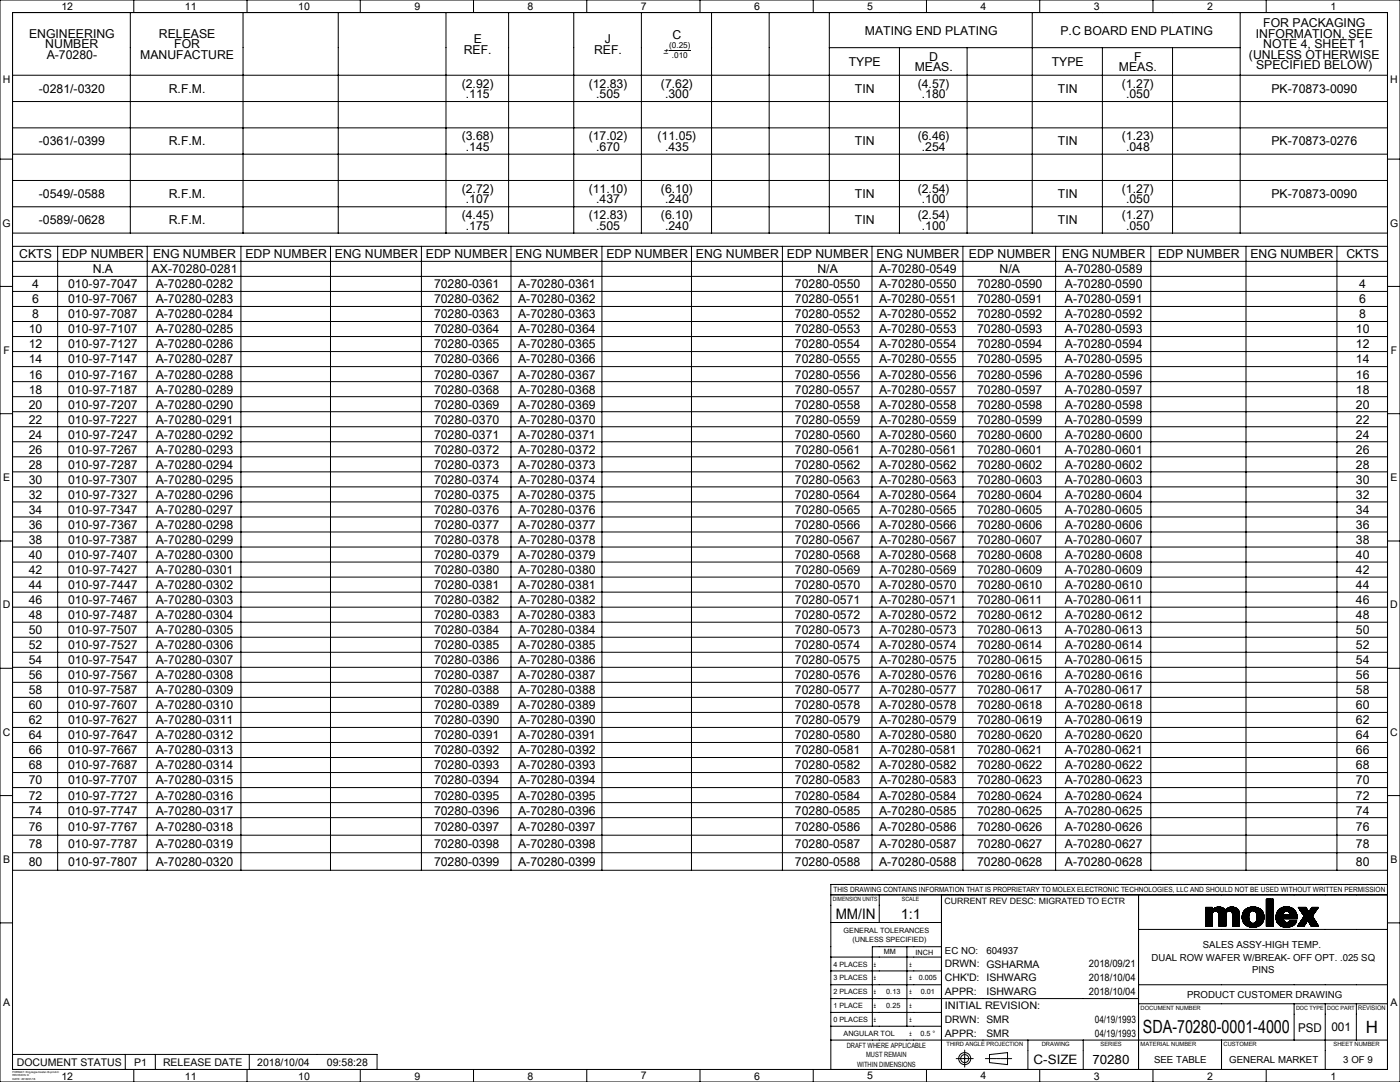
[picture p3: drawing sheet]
<svg xmlns="http://www.w3.org/2000/svg" width="559mm" height="432mm" viewBox="0 0 559 432" stroke-linecap="round" stroke-linejoin="round" font-family="sans-serif">
<defs><g id="words">
<text font-size="7.3" x="456.2" y="412.4">SDA-70280-0001-4000</text>
<text font-size="6.7" x="545.2" y="412.3">H</text>
<g font-size="5.8">
<text x="333.6" y="366.8">MM/IN</text>
<text x="359.6" y="366.8">1:1</text>
</g>
<text font-size="5.2" x="412.6" y="424.8">C-SIZE</text>
<text font-size="5.1" x="436" y="424.7">70280</text>
<g font-size="4.9">
<text x="504.2" y="10.9">FOR PACKAGING</text>
<text x="11.6" y="15.1">ENGINEERING</text>
<text x="63.4" y="15.1">RELEASE</text>
<text x="189.1" y="17.2">E</text>
<text x="241.5" y="17.2">J</text>
<text x="268.4" y="15.6">C</text>
<text x="345.2" y="13.8">MATING END PLATING</text>
<text x="423.3" y="13.8">P.C BOARD END PLATING</text>
<text x="501.3" y="15.1">INFORMATION, SEE</text>
<text x="18.1" y="19.3">NUMBER</text>
<text x="18.6" y="23.5">A-70280-</text>
<text x="55.9" y="23.5">MANUFACTURE</text>
<text x="69.5" y="19.3">FOR</text>
<text x="185.1" y="21.4">REF.</text>
<text x="237.1" y="21.4">REF.</text>
<text x="498.5" y="23.5">(UNLESS OTHERWISE</text>
<text x="504.2" y="19.3">NOTE 4, SHEET 1</text>
<text x="338.8" y="26.3">TYPE</text>
<text x="365.1" y="28.4">MEAS.</text>
<text x="370.9" y="24.2">D</text>
<text x="419.8" y="26.3">TYPE</text>
<text x="446.6" y="28.4">MEAS.</text>
<text x="452.7" y="24.2">F</text>
<text x="501.4" y="27.7">SPECIFIED BELOW)</text>
<text x="184.3" y="35">(2.92)</text>
<text x="235" y="35">(12.83)</text>
<text x="263.8" y="35">(7.62)</text>
<text x="366.3" y="35">(4.57)</text>
<text x="447.8" y="35">(1.27)</text>
<text x="15.5" y="37">-0281/-0320</text>
<text x="67.4" y="37">R.F.M.</text>
<text x="185.9" y="39.1">.115</text>
<text x="237.9" y="39.1">.505</text>
<text x="265.4" y="39.1">.300</text>
<text x="341.3" y="37">TIN</text>
<text x="367.9" y="39.1">.180</text>
<text x="422.3" y="37">TIN</text>
<text x="449.4" y="39.1">.050</text>
<text x="507.5" y="37">PK-70873-0090</text>
<text x="15.5" y="58">-0361/-0399</text>
<text x="67.4" y="58">R.F.M.</text>
<text x="184.3" y="56">(3.68)</text>
<text x="235" y="56">(17.02)</text>
<text x="262.5" y="56">(11.05)</text>
<text x="341.3" y="58">TIN</text>
<text x="366.3" y="56">(6.46)</text>
<text x="422.3" y="58">TIN</text>
<text x="447.8" y="56">(1.23)</text>
<text x="507.5" y="58">PK-70873-0276</text>
<text x="185.9" y="60.1">.145</text>
<text x="237.9" y="60.1">.670</text>
<text x="265.4" y="60.1">.435</text>
<text x="367.9" y="60.1">.254</text>
<text x="449.4" y="60.1">.048</text>
<text x="184.3" y="77">(2.72)</text>
<text x="235" y="77">(11.10)</text>
<text x="263.8" y="77">(6.10)</text>
<text x="366.3" y="77">(2.54)</text>
<text x="447.8" y="77">(1.27)</text>
<text x="15.5" y="79">-0549/-0588</text>
<text x="67.4" y="79">R.F.M.</text>
<text x="185.9" y="81.1">.107</text>
<text x="237.9" y="81.1">.437</text>
<text x="265.4" y="81.1">.240</text>
<text x="341.3" y="79">TIN</text>
<text x="367.9" y="81.1">.100</text>
<text x="422.3" y="79">TIN</text>
<text x="449.4" y="81.1">.050</text>
<text x="507.5" y="79">PK-70873-0090</text>
<text x="15.5" y="89.5">-0589/-0628</text>
<text x="67.4" y="89.5">R.F.M.</text>
<text x="184.3" y="87.5">(4.45)</text>
<text x="235" y="87.5">(12.83)</text>
<text x="263.8" y="87.5">(6.10)</text>
<text x="341.3" y="89.5">TIN</text>
<text x="366.3" y="87.5">(2.54)</text>
<text x="422.3" y="89.5">TIN</text>
<text x="447.8" y="87.5">(1.27)</text>
<text x="185.9" y="91.6">.175</text>
<text x="237.9" y="91.6">.505</text>
<text x="265.4" y="91.6">.240</text>
<text x="367.9" y="91.6">.100</text>
<text x="449.4" y="91.6">.050</text>
<text x="7.7" y="103.1">CKTS</text>
<text x="24.8" y="103.1">EDP NUMBER</text>
<text x="61.1" y="103.1">ENG NUMBER</text>
<text x="97.9" y="103.1">EDP NUMBER</text>
<text x="133.7" y="103.1">ENG NUMBER</text>
<text x="170" y="103.1">EDP NUMBER</text>
<text x="205.7" y="103.1">ENG NUMBER</text>
<text x="242" y="103.1">EDP NUMBER</text>
<text x="277.8" y="103.1">ENG NUMBER</text>
<text x="314.1" y="103.1">EDP NUMBER</text>
<text x="349.8" y="103.1">ENG NUMBER</text>
<text x="386.7" y="103.1">EDP NUMBER</text>
<text x="424" y="103.1">ENG NUMBER</text>
<text x="462.2" y="103.1">EDP NUMBER</text>
<text x="499.1" y="103.1">ENG NUMBER</text>
<text x="537.4" y="103.1">CKTS</text>
<text x="37" y="109.1">N.A</text>
<text x="60.5" y="109.1">AX-70280-0281</text>
<text x="326.3" y="109.1">N/A</text>
<text x="350.9" y="109.1">A-70280-0549</text>
<text x="399" y="109.1">N/A</text>
<text x="425" y="109.1">A-70280-0589</text>
<text x="12.8" y="115.1">4</text>
<text x="27.2" y="115.1">010-97-7047</text>
<text x="62.1" y="115.1">A-70280-0282</text>
<text x="173.2" y="115.1">70280-0361</text>
<text x="206.8" y="115.1">A-70280-0361</text>
<text x="317.3" y="115.1">70280-0550</text>
<text x="350.9" y="115.1">A-70280-0550</text>
<text x="390" y="115.1">70280-0590</text>
<text x="425" y="115.1">A-70280-0590</text>
<text x="542.6" y="115.1">4</text>
<text x="12.8" y="121.1">6</text>
<text x="27.2" y="121.1">010-97-7067</text>
<text x="62.1" y="121.1">A-70280-0283</text>
<text x="173.2" y="121.1">70280-0362</text>
<text x="206.8" y="121.1">A-70280-0362</text>
<text x="317.3" y="121.1">70280-0551</text>
<text x="350.9" y="121.1">A-70280-0551</text>
<text x="390" y="121.1">70280-0591</text>
<text x="425" y="121.1">A-70280-0591</text>
<text x="542.6" y="121.1">6</text>
<text x="12.8" y="127.1">8</text>
<text x="27.2" y="127.1">010-97-7087</text>
<text x="62.1" y="127.1">A-70280-0284</text>
<text x="173.2" y="127.1">70280-0363</text>
<text x="206.8" y="127.1">A-70280-0363</text>
<text x="317.3" y="127.1">70280-0552</text>
<text x="350.9" y="127.1">A-70280-0552</text>
<text x="390" y="127.1">70280-0592</text>
<text x="425" y="127.1">A-70280-0592</text>
<text x="542.6" y="127.1">8</text>
<text x="11.5" y="133.1">10</text>
<text x="27.2" y="133.1">010-97-7107</text>
<text x="62.1" y="133.1">A-70280-0285</text>
<text x="173.2" y="133.1">70280-0364</text>
<text x="206.8" y="133.1">A-70280-0364</text>
<text x="317.3" y="133.1">70280-0553</text>
<text x="350.9" y="133.1">A-70280-0553</text>
<text x="390" y="133.1">70280-0593</text>
<text x="425" y="133.1">A-70280-0593</text>
<text x="541.2" y="133.1">10</text>
<text x="11.5" y="139.1">12</text>
<text x="27.2" y="139.1">010-97-7127</text>
<text x="62.1" y="139.1">A-70280-0286</text>
<text x="173.2" y="139.1">70280-0365</text>
<text x="206.8" y="139.1">A-70280-0365</text>
<text x="317.3" y="139.1">70280-0554</text>
<text x="350.9" y="139.1">A-70280-0554</text>
<text x="390" y="139.1">70280-0594</text>
<text x="425" y="139.1">A-70280-0594</text>
<text x="541.2" y="139.1">12</text>
<text x="11.5" y="145.1">14</text>
<text x="27.2" y="145.1">010-97-7147</text>
<text x="62.1" y="145.1">A-70280-0287</text>
<text x="173.2" y="145.1">70280-0366</text>
<text x="206.8" y="145.1">A-70280-0366</text>
<text x="317.3" y="145.1">70280-0555</text>
<text x="350.9" y="145.1">A-70280-0555</text>
<text x="390" y="145.1">70280-0595</text>
<text x="425" y="145.1">A-70280-0595</text>
<text x="541.2" y="145.1">14</text>
<text x="11.5" y="151.1">16</text>
<text x="27.2" y="151.1">010-97-7167</text>
<text x="62.1" y="151.1">A-70280-0288</text>
<text x="173.2" y="151.1">70280-0367</text>
<text x="206.8" y="151.1">A-70280-0367</text>
<text x="317.3" y="151.1">70280-0556</text>
<text x="350.9" y="151.1">A-70280-0556</text>
<text x="390" y="151.1">70280-0596</text>
<text x="425" y="151.1">A-70280-0596</text>
<text x="541.2" y="151.1">16</text>
<text x="11.5" y="157.1">18</text>
<text x="27.2" y="157.1">010-97-7187</text>
<text x="62.1" y="157.1">A-70280-0289</text>
<text x="173.2" y="157.1">70280-0368</text>
<text x="206.8" y="157.1">A-70280-0368</text>
<text x="317.3" y="157.1">70280-0557</text>
<text x="350.9" y="157.1">A-70280-0557</text>
<text x="390" y="157.1">70280-0597</text>
<text x="425" y="157.1">A-70280-0597</text>
<text x="541.2" y="157.1">18</text>
<text x="11.5" y="163.1">20</text>
<text x="27.2" y="163.1">010-97-7207</text>
<text x="62.1" y="163.1">A-70280-0290</text>
<text x="173.2" y="163.1">70280-0369</text>
<text x="206.8" y="163.1">A-70280-0369</text>
<text x="317.3" y="163.1">70280-0558</text>
<text x="350.9" y="163.1">A-70280-0558</text>
<text x="390" y="163.1">70280-0598</text>
<text x="425" y="163.1">A-70280-0598</text>
<text x="541.2" y="163.1">20</text>
<text x="11.5" y="169.1">22</text>
<text x="27.2" y="169.1">010-97-7227</text>
<text x="62.1" y="169.1">A-70280-0291</text>
<text x="173.2" y="169.1">70280-0370</text>
<text x="206.8" y="169.1">A-70280-0370</text>
<text x="317.3" y="169.1">70280-0559</text>
<text x="350.9" y="169.1">A-70280-0559</text>
<text x="390" y="169.1">70280-0599</text>
<text x="425" y="169.1">A-70280-0599</text>
<text x="541.2" y="169.1">22</text>
<text x="11.5" y="175.1">24</text>
<text x="27.2" y="175.1">010-97-7247</text>
<text x="62.1" y="175.1">A-70280-0292</text>
<text x="173.2" y="175.1">70280-0371</text>
<text x="206.8" y="175.1">A-70280-0371</text>
<text x="317.3" y="175.1">70280-0560</text>
<text x="350.9" y="175.1">A-70280-0560</text>
<text x="390" y="175.1">70280-0600</text>
<text x="425" y="175.1">A-70280-0600</text>
<text x="541.2" y="175.1">24</text>
<text x="11.5" y="181.1">26</text>
<text x="27.2" y="181.1">010-97-7267</text>
<text x="62.1" y="181.1">A-70280-0293</text>
<text x="173.2" y="181.1">70280-0372</text>
<text x="206.8" y="181.1">A-70280-0372</text>
<text x="317.3" y="181.1">70280-0561</text>
<text x="350.9" y="181.1">A-70280-0561</text>
<text x="390" y="181.1">70280-0601</text>
<text x="425" y="181.1">A-70280-0601</text>
<text x="541.2" y="181.1">26</text>
<text x="11.5" y="187.1">28</text>
<text x="27.2" y="187.1">010-97-7287</text>
<text x="62.1" y="187.1">A-70280-0294</text>
<text x="173.2" y="187.1">70280-0373</text>
<text x="206.8" y="187.1">A-70280-0373</text>
<text x="317.3" y="187.1">70280-0562</text>
<text x="350.9" y="187.1">A-70280-0562</text>
<text x="390" y="187.1">70280-0602</text>
<text x="425" y="187.1">A-70280-0602</text>
<text x="541.2" y="187.1">28</text>
<text x="11.5" y="193.1">30</text>
<text x="27.2" y="193.1">010-97-7307</text>
<text x="62.1" y="193.1">A-70280-0295</text>
<text x="173.2" y="193.1">70280-0374</text>
<text x="206.8" y="193.1">A-70280-0374</text>
<text x="317.3" y="193.1">70280-0563</text>
<text x="350.9" y="193.1">A-70280-0563</text>
<text x="390" y="193.1">70280-0603</text>
<text x="425" y="193.1">A-70280-0603</text>
<text x="541.2" y="193.1">30</text>
<text x="11.5" y="199.1">32</text>
<text x="27.2" y="199.1">010-97-7327</text>
<text x="62.1" y="199.1">A-70280-0296</text>
<text x="173.2" y="199.1">70280-0375</text>
<text x="206.8" y="199.1">A-70280-0375</text>
<text x="317.3" y="199.1">70280-0564</text>
<text x="350.9" y="199.1">A-70280-0564</text>
<text x="390" y="199.1">70280-0604</text>
<text x="425" y="199.1">A-70280-0604</text>
<text x="541.2" y="199.1">32</text>
<text x="11.5" y="205.1">34</text>
<text x="27.2" y="205.1">010-97-7347</text>
<text x="62.1" y="205.1">A-70280-0297</text>
<text x="173.2" y="205.1">70280-0376</text>
<text x="206.8" y="205.1">A-70280-0376</text>
<text x="317.3" y="205.1">70280-0565</text>
<text x="350.9" y="205.1">A-70280-0565</text>
<text x="390" y="205.1">70280-0605</text>
<text x="425" y="205.1">A-70280-0605</text>
<text x="541.2" y="205.1">34</text>
<text x="11.5" y="211.1">36</text>
<text x="27.2" y="211.1">010-97-7367</text>
<text x="62.1" y="211.1">A-70280-0298</text>
<text x="173.2" y="211.1">70280-0377</text>
<text x="206.8" y="211.1">A-70280-0377</text>
<text x="317.3" y="211.1">70280-0566</text>
<text x="350.9" y="211.1">A-70280-0566</text>
<text x="390" y="211.1">70280-0606</text>
<text x="425" y="211.1">A-70280-0606</text>
<text x="541.2" y="211.1">36</text>
<text x="11.5" y="217.1">38</text>
<text x="27.2" y="217.1">010-97-7387</text>
<text x="62.1" y="217.1">A-70280-0299</text>
<text x="173.2" y="217.1">70280-0378</text>
<text x="206.8" y="217.1">A-70280-0378</text>
<text x="317.3" y="217.1">70280-0567</text>
<text x="350.9" y="217.1">A-70280-0567</text>
<text x="390" y="217.1">70280-0607</text>
<text x="425" y="217.1">A-70280-0607</text>
<text x="541.2" y="217.1">38</text>
<text x="11.5" y="223.1">40</text>
<text x="27.2" y="223.1">010-97-7407</text>
<text x="62.1" y="223.1">A-70280-0300</text>
<text x="173.2" y="223.1">70280-0379</text>
<text x="206.8" y="223.1">A-70280-0379</text>
<text x="317.3" y="223.1">70280-0568</text>
<text x="350.9" y="223.1">A-70280-0568</text>
<text x="390" y="223.1">70280-0608</text>
<text x="425" y="223.1">A-70280-0608</text>
<text x="541.2" y="223.1">40</text>
<text x="11.5" y="229.1">42</text>
<text x="27.2" y="229.1">010-97-7427</text>
<text x="62.1" y="229.1">A-70280-0301</text>
<text x="173.2" y="229.1">70280-0380</text>
<text x="206.8" y="229.1">A-70280-0380</text>
<text x="317.3" y="229.1">70280-0569</text>
<text x="350.9" y="229.1">A-70280-0569</text>
<text x="390" y="229.1">70280-0609</text>
<text x="425" y="229.1">A-70280-0609</text>
<text x="541.2" y="229.1">42</text>
<text x="11.5" y="235.1">44</text>
<text x="27.2" y="235.1">010-97-7447</text>
<text x="62.1" y="235.1">A-70280-0302</text>
<text x="173.2" y="235.1">70280-0381</text>
<text x="206.8" y="235.1">A-70280-0381</text>
<text x="317.3" y="235.1">70280-0570</text>
<text x="350.9" y="235.1">A-70280-0570</text>
<text x="390" y="235.1">70280-0610</text>
<text x="425" y="235.1">A-70280-0610</text>
<text x="541.2" y="235.1">44</text>
<text x="11.5" y="241.1">46</text>
<text x="27.2" y="241.1">010-97-7467</text>
<text x="62.1" y="241.1">A-70280-0303</text>
<text x="173.2" y="241.1">70280-0382</text>
<text x="206.8" y="241.1">A-70280-0382</text>
<text x="317.3" y="241.1">70280-0571</text>
<text x="350.9" y="241.1">A-70280-0571</text>
<text x="390" y="241.1">70280-0611</text>
<text x="425" y="241.1">A-70280-0611</text>
<text x="541.2" y="241.1">46</text>
<text x="11.5" y="247.1">48</text>
<text x="27.2" y="247.1">010-97-7487</text>
<text x="62.1" y="247.1">A-70280-0304</text>
<text x="173.2" y="247.1">70280-0383</text>
<text x="206.8" y="247.1">A-70280-0383</text>
<text x="317.3" y="247.1">70280-0572</text>
<text x="350.9" y="247.1">A-70280-0572</text>
<text x="390" y="247.1">70280-0612</text>
<text x="425" y="247.1">A-70280-0612</text>
<text x="541.2" y="247.1">48</text>
<text x="11.5" y="253.1">50</text>
<text x="27.2" y="253.1">010-97-7507</text>
<text x="62.1" y="253.1">A-70280-0305</text>
<text x="173.2" y="253.1">70280-0384</text>
<text x="206.8" y="253.1">A-70280-0384</text>
<text x="317.3" y="253.1">70280-0573</text>
<text x="350.9" y="253.1">A-70280-0573</text>
<text x="390" y="253.1">70280-0613</text>
<text x="425" y="253.1">A-70280-0613</text>
<text x="541.2" y="253.1">50</text>
<text x="11.5" y="259.1">52</text>
<text x="27.2" y="259.1">010-97-7527</text>
<text x="62.1" y="259.1">A-70280-0306</text>
<text x="173.2" y="259.1">70280-0385</text>
<text x="206.8" y="259.1">A-70280-0385</text>
<text x="317.3" y="259.1">70280-0574</text>
<text x="350.9" y="259.1">A-70280-0574</text>
<text x="390" y="259.1">70280-0614</text>
<text x="425" y="259.1">A-70280-0614</text>
<text x="541.2" y="259.1">52</text>
<text x="11.5" y="265.1">54</text>
<text x="27.2" y="265.1">010-97-7547</text>
<text x="62.1" y="265.1">A-70280-0307</text>
<text x="173.2" y="265.1">70280-0386</text>
<text x="206.8" y="265.1">A-70280-0386</text>
<text x="317.3" y="265.1">70280-0575</text>
<text x="350.9" y="265.1">A-70280-0575</text>
<text x="390" y="265.1">70280-0615</text>
<text x="425" y="265.1">A-70280-0615</text>
<text x="541.2" y="265.1">54</text>
<text x="11.5" y="271.1">56</text>
<text x="27.2" y="271.1">010-97-7567</text>
<text x="62.1" y="271.1">A-70280-0308</text>
<text x="173.2" y="271.1">70280-0387</text>
<text x="206.8" y="271.1">A-70280-0387</text>
<text x="317.3" y="271.1">70280-0576</text>
<text x="350.9" y="271.1">A-70280-0576</text>
<text x="390" y="271.1">70280-0616</text>
<text x="425" y="271.1">A-70280-0616</text>
<text x="541.2" y="271.1">56</text>
<text x="11.5" y="277.1">58</text>
<text x="27.2" y="277.1">010-97-7587</text>
<text x="62.1" y="277.1">A-70280-0309</text>
<text x="173.2" y="277.1">70280-0388</text>
<text x="206.8" y="277.1">A-70280-0388</text>
<text x="317.3" y="277.1">70280-0577</text>
<text x="350.9" y="277.1">A-70280-0577</text>
<text x="390" y="277.1">70280-0617</text>
<text x="425" y="277.1">A-70280-0617</text>
<text x="541.2" y="277.1">58</text>
<text x="11.5" y="283.1">60</text>
<text x="27.2" y="283.1">010-97-7607</text>
<text x="62.1" y="283.1">A-70280-0310</text>
<text x="173.2" y="283.1">70280-0389</text>
<text x="206.8" y="283.1">A-70280-0389</text>
<text x="317.3" y="283.1">70280-0578</text>
<text x="350.9" y="283.1">A-70280-0578</text>
<text x="390" y="283.1">70280-0618</text>
<text x="425" y="283.1">A-70280-0618</text>
<text x="541.2" y="283.1">60</text>
<text x="11.5" y="289.1">62</text>
<text x="27.2" y="289.1">010-97-7627</text>
<text x="62.1" y="289.1">A-70280-0311</text>
<text x="173.2" y="289.1">70280-0390</text>
<text x="206.8" y="289.1">A-70280-0390</text>
<text x="317.3" y="289.1">70280-0579</text>
<text x="350.9" y="289.1">A-70280-0579</text>
<text x="390" y="289.1">70280-0619</text>
<text x="425" y="289.1">A-70280-0619</text>
<text x="541.2" y="289.1">62</text>
<text x="11.5" y="295.1">64</text>
<text x="27.2" y="295.1">010-97-7647</text>
<text x="62.1" y="295.1">A-70280-0312</text>
<text x="173.2" y="295.1">70280-0391</text>
<text x="206.8" y="295.1">A-70280-0391</text>
<text x="317.3" y="295.1">70280-0580</text>
<text x="350.9" y="295.1">A-70280-0580</text>
<text x="390" y="295.1">70280-0620</text>
<text x="425" y="295.1">A-70280-0620</text>
<text x="541.2" y="295.1">64</text>
<text x="11.5" y="301.1">66</text>
<text x="27.2" y="301.1">010-97-7667</text>
<text x="62.1" y="301.1">A-70280-0313</text>
<text x="173.2" y="301.1">70280-0392</text>
<text x="206.8" y="301.1">A-70280-0392</text>
<text x="317.3" y="301.1">70280-0581</text>
<text x="350.9" y="301.1">A-70280-0581</text>
<text x="390" y="301.1">70280-0621</text>
<text x="425" y="301.1">A-70280-0621</text>
<text x="541.2" y="301.1">66</text>
<text x="11.5" y="307.1">68</text>
<text x="27.2" y="307.1">010-97-7687</text>
<text x="62.1" y="307.1">A-70280-0314</text>
<text x="173.2" y="307.1">70280-0393</text>
<text x="206.8" y="307.1">A-70280-0393</text>
<text x="317.3" y="307.1">70280-0582</text>
<text x="350.9" y="307.1">A-70280-0582</text>
<text x="390" y="307.1">70280-0622</text>
<text x="425" y="307.1">A-70280-0622</text>
<text x="541.2" y="307.1">68</text>
<text x="11.5" y="313.1">70</text>
<text x="27.2" y="313.1">010-97-7707</text>
<text x="62.1" y="313.1">A-70280-0315</text>
<text x="173.2" y="313.1">70280-0394</text>
<text x="206.8" y="313.1">A-70280-0394</text>
<text x="317.3" y="313.1">70280-0583</text>
<text x="350.9" y="313.1">A-70280-0583</text>
<text x="390" y="313.1">70280-0623</text>
<text x="425" y="313.1">A-70280-0623</text>
<text x="541.2" y="313.1">70</text>
<text x="11.5" y="319.1">72</text>
<text x="27.2" y="319.1">010-97-7727</text>
<text x="62.1" y="319.1">A-70280-0316</text>
<text x="173.2" y="319.1">70280-0395</text>
<text x="206.8" y="319.1">A-70280-0395</text>
<text x="317.3" y="319.1">70280-0584</text>
<text x="350.9" y="319.1">A-70280-0584</text>
<text x="390" y="319.1">70280-0624</text>
<text x="425" y="319.1">A-70280-0624</text>
<text x="541.2" y="319.1">72</text>
<text x="11.5" y="325.1">74</text>
<text x="27.2" y="325.1">010-97-7747</text>
<text x="62.1" y="325.1">A-70280-0317</text>
<text x="173.2" y="325.1">70280-0396</text>
<text x="206.8" y="325.1">A-70280-0396</text>
<text x="317.3" y="325.1">70280-0585</text>
<text x="350.9" y="325.1">A-70280-0585</text>
<text x="390" y="325.1">70280-0625</text>
<text x="425" y="325.1">A-70280-0625</text>
<text x="541.2" y="325.1">74</text>
<text x="11.5" y="331.6">76</text>
<text x="27.2" y="331.6">010-97-7767</text>
<text x="62.1" y="331.6">A-70280-0318</text>
<text x="173.2" y="331.6">70280-0397</text>
<text x="206.8" y="331.6">A-70280-0397</text>
<text x="317.3" y="331.6">70280-0586</text>
<text x="350.9" y="331.6">A-70280-0586</text>
<text x="390" y="331.6">70280-0626</text>
<text x="425" y="331.6">A-70280-0626</text>
<text x="541.2" y="331.6">76</text>
<text x="11.5" y="338.6">78</text>
<text x="27.2" y="338.6">010-97-7787</text>
<text x="62.1" y="338.6">A-70280-0319</text>
<text x="173.2" y="338.6">70280-0398</text>
<text x="206.8" y="338.6">A-70280-0398</text>
<text x="317.3" y="338.6">70280-0587</text>
<text x="350.9" y="338.6">A-70280-0587</text>
<text x="390" y="338.6">70280-0627</text>
<text x="425" y="338.6">A-70280-0627</text>
<text x="541.2" y="338.6">78</text>
<text x="11.5" y="345.6">80</text>
<text x="27.2" y="345.6">010-97-7807</text>
<text x="62.1" y="345.6">A-70280-0320</text>
<text x="173.2" y="345.6">70280-0399</text>
<text x="206.8" y="345.6">A-70280-0399</text>
<text x="317.3" y="345.6">70280-0588</text>
<text x="350.9" y="345.6">A-70280-0588</text>
<text x="390" y="345.6">70280-0628</text>
<text x="425" y="345.6">A-70280-0628</text>
<text x="541.2" y="345.6">80</text>
</g>
<g font-size="4.8">
<text x="518.2" y="411.6">PSD</text>
<text x="531.4" y="411.6">001</text>
</g>
<text font-size="4.4" x="264.8" y="21.8">±</text>
<g font-size="4.2">
<text x="24.5" y="4">12</text>
<text x="73.8" y="4">11</text>
<text x="119" y="4">10</text>
<text x="165.4" y="4">9</text>
<text x="210.6" y="4">8</text>
<text x="255.8" y="4">7</text>
<text x="301" y="4">6</text>
<text x="346.2" y="4">5</text>
<text x="391.4" y="4">4</text>
<text x="436.6" y="4">3</text>
<text x="481.8" y="4">2</text>
<text x="531.1" y="4">1</text>
<text x="1.1" y="33.2">H</text>
<text x="554.9" y="33.2">H</text>
<text x="1" y="90.4">G</text>
<text x="554.8" y="90.4">G</text>
<text x="1.4" y="141.2">F</text>
<text x="555.2" y="141.2">F</text>
<text x="1.3" y="192">E</text>
<text x="555.1" y="192">E</text>
<text x="1.1" y="242.8">D</text>
<text x="554.9" y="242.8">D</text>
<text x="1.1" y="293.6">C</text>
<text x="554.9" y="293.6">C</text>
<text x="1.3" y="344.4">B</text>
<text x="555.1" y="344.4">B</text>
<text x="1.3" y="401.5">A</text>
<text x="555.1" y="401.5">A</text>
<text x="6.7" y="425.3">DOCUMENT STATUS</text>
<text x="53.6" y="425.3">P1</text>
<text x="65.1" y="425.3">RELEASE DATE</text>
<text x="102.7" y="425.3">2018/10/04</text>
<text x="130.5" y="425.3">09:58:28</text>
<text x="24.5" y="430.8">12</text>
<text x="73.8" y="430.8">11</text>
<text x="119" y="430.8">10</text>
<text x="165.4" y="430.8">9</text>
<text x="210.6" y="430.8">8</text>
<text x="255.8" y="430.8">7</text>
<text x="301" y="430.8">6</text>
<text x="346.2" y="430.8">5</text>
<text x="391.4" y="430.8">4</text>
<text x="436.6" y="430.8">3</text>
<text x="481.8" y="430.8">2</text>
<text x="531.1" y="430.8">1</text>
</g>
<g font-size="4.1">
<text x="377.1" y="386.1">DRWN: GSHARMA</text>
<text x="434.7" y="386.1">2018/09/21</text>
<text x="377.1" y="391.6">CHK'D: ISHWARG</text>
<text x="434.7" y="391.6">2018/10/04</text>
<text x="377.2" y="397.1">APPR:</text>
<text x="393.7" y="397.2">ISHWARG</text>
<text x="434.7" y="397.1">2018/10/04</text>
<text x="377.2" y="402.7">INITIAL REVISION:</text>
<text x="377.1" y="408.2">DRWN: SMR</text>
<text x="377.2" y="413.7">APPR:</text>
<text x="393.7" y="413.7">SMR</text>
<text x="437" y="408.2">04/19/1993</text>
<text x="437" y="413.7">04/19/1993</text>
</g>
<g font-size="3.9">
<text x="377.2" y="380.6">EC NO:</text>
<text x="393.7" y="380.6">604937</text>
<text x="459.6" y="383.4">DUAL ROW WAFER W/BREAK- OFF OPT. .025 SQ</text>
<text x="480.1" y="378.5">SALES ASSY-HIGH TEMP.</text>
<text x="499.8" y="388.3">PINS</text>
<text x="473.9" y="398.2">PRODUCT CUSTOMER DRAWING</text>
<text x="460.7" y="424.4">SEE TABLE</text>
<text x="490.6" y="424.4">GENERAL MARKET</text>
<text x="536.2" y="424.4">3 OF 9</text>
</g>
<text font-size="3.5" x="377" y="360.9">CURRENT REV DESC: MIGRATED TO ECTR</text>
<g font-size="3.3">
<text x="267.1" y="19.1">(0.25)</text>
<text x="268.2" y="23">.010</text>
</g>
<g font-size="2.9">
<text x="332.7" y="356.1">THIS DRAWING CONTAINS INFORMATION THAT IS PROPRIETARY TO MOLEX ELECTRONIC TECHNOLOGIES, LLC AND SHOULD NOT BE USED WITHOUT WRITTEN PERMISSION</text>
<text x="336.7" y="372.2">GENERAL TOLERANCES</text>
<text x="340.2" y="375.9">(UNLESS SPECIFIED)</text>
<text x="352.8" y="380.9">MM</text>
<text x="365.5" y="380.9">INCH</text>
<text x="332.6" y="385.8">4 PLACES</text>
<text x="348.7" y="385.7">±</text>
<text x="363" y="385.7">±</text>
<text x="332.6" y="391.3">3 PLACES</text>
<text x="348.7" y="391.3">±</text>
<text x="363" y="391.3">±</text>
<text x="366.8" y="391.3">0.005</text>
<text x="332.6" y="396.8">2 PLACES</text>
<text x="348.7" y="396.8">±</text>
<text x="353.8" y="396.8">0.13</text>
<text x="363" y="396.8">±</text>
<text x="367.6" y="396.8">0.01</text>
<text x="332.6" y="402.3">1 PLACE</text>
<text x="332.7" y="407.8">0 PLACES</text>
<text x="348.7" y="402.3">±</text>
<text x="348.7" y="407.8">±</text>
<text x="353.8" y="402.3">0.25</text>
<text x="363" y="402.3">±</text>
<text x="363" y="407.8">±</text>
<text x="336.7" y="413.4">ANGULAR TOL</text>
<text x="363" y="413.3">±</text>
<text x="367.4" y="413.4">0.5 °</text>
<text x="338" y="418.3">DRAFT WHERE APPLICABLE</text>
<text x="342.1" y="425.7">WITHIN DIMENSIONS</text>
<text x="345.7" y="422">MUST REMAIN</text>
</g>
<text font-size="2.5" x="542.1" y="403.1">REVISION</text>
<g font-size="2.3">
<text x="332.4" y="359.6">DIMENSION UNITS</text>
<text x="360" y="359.6">SCALE</text>
<text x="455.3" y="403.1">DOCUMENT NUMBER</text>
<text x="517.3" y="403.1">DOC TYPE</text>
<text x="529.7" y="403.1">DOC PART</text>
<text x="377.8" y="417.6">THIRD ANGLE PROJECTION</text>
<text x="415.8" y="417.6">DRAWING</text>
<text x="439.2" y="417.6">SERIES</text>
<text x="455.3" y="417.6">MATERIAL NUMBER</text>
<text x="488.4" y="417.6">CUSTOMER</text>
<text x="532.3" y="417.6">SHEET NUMBER</text>
</g>
<g font-size="1.1">
<text x="4.9" y="428.2">FORMAT: Eng-lega-master-tb-prod-C</text>
<text x="4.9" y="429.6">REVISION: D</text>
<text x="4.9" y="431">DATE: 2018/01/18</text>
</g>
</g></defs>
<g fill="none" stroke="#000" stroke-width=".4">
<path d="M0 0h558.8v431.8h-558.8zM5 5h548.8v421.8h-548.8zM52 5v88M53.4 0v5M97 5v88M98.6 0v5M135 5v88M143.8 0v5M178 5v88M189 0v5M203 5v88M229 5v88"/>
<path d="M234.2 0v5M256 5v88M279.4 0v5M284 5v88M307 5v88M324.6 0v5M331 5v88M331 19h164M359 19v74M369.8 0v5M386 19v74M412 5v88"/>
<path d="M415 0v5M440 19v74M460.2 0v5M468 19v74M495 5v88M505.4 0v5M5 30h548.8M267.1 20.1h8.5M5 40.5h548.8M5 51h548.8M0 63.5h5M5 61.5h548.8"/>
<path d="M5 72h548.8M553.8 63.5h5M5 82.5h548.8M5 93h548.8M5 98.3h548.8M23 98.3v249M58.8 98.3v249M96.2 98.3v249M131.9 98.3v249M168.2 98.3v249M204 98.3v249M240.2 98.3v249"/>
<path d="M276 98.3v249M312.3 98.3v249M348 98.3v249M384.3 98.3v249M421.3 98.3v249M459.3 98.3v249M497.3 98.3v249M533.6 98.3v249M0 114.3h5M5 104.3h548.8M5 110.3h548.8M5 116.3h548.8"/>
<path d="M553.8 114.3h5M5 122.3h548.8M5 128.3h548.8M5 134.3h548.8M5 152.3h548.8M5 158.3h548.8M5 140.3h548.8M5 146.3h548.8M0 165.1h5M5 164.3h548.8M5 170.3h548.8M5 176.3h548.8"/>
<path d="M553.8 165.1h5M5 182.3h548.8M5 188.3h548.8M5 194.3h548.8M0 215.9h5M5 200.3h548.8M5 206.3h548.8M5 212.3h548.8M5 218.3h548.8M553.8 215.9h5M5 224.3h548.8M5 230.3h548.8"/>
<path d="M5 236.3h548.8M5 248.3h548.8M5 254.3h548.8M5 242.3h548.8M0 266.7h5M5 260.3h548.8M5 266.3h548.8M5 272.3h548.8M5 278.3h548.8M553.8 266.7h5M5 284.3h548.8M5 290.3h548.8"/>
<path d="M5 296.3h548.8M0 317.5h5M5 302.3h548.8M5 308.3h548.8M5 314.3h548.8M553.8 317.5h5M5 320.3h548.8M5 326.3h548.8M5 333.3h548.8M5 340.3h548.8M5 347.3h548.8M331.6 357.1h222.2"/>
<path d="M350.9 357.1v11.1M375.8 357.1v69.7M454.4 357.1v69.7M505.5 358.8l-.1 .1M505.7 358.8l-.3 .3M505.8 358.8l-.4 .4M505.9 358.8l-.5 .5M506.1 358.8l-.7 .7M506.2 358.8l-.8 .8M506.3 358.8l-.9 .9M506.5 358.8l-1.1 1.1M506.6 358.8l-1.2 1.2"/>
<path d="M506.8 358.8l-1.4 1.4M506.9 358.8l-1.5 1.5M507.1 358.8l-1.7 1.7M507.2 358.8l-1.8 1.8M507.4 358.8l-2 2M507.5 358.8l-2.1 2.1M507.7 358.8l-2.3 2.3M507.8 358.8l-2.4 2.4M507.9 358.8l-2.5 2.5M508.1 358.8l-2.7 2.7M508.2 359.9l-2.8 2.8M508.2 359.8l-2.8 2.8"/>
<path d="M508.2 359.6l-2.8 2.8M508.2 359.5l-2.8 2.8M508.2 359.3l-2.8 2.9M508.2 359.2l-2.8 2.8M508.2 359l-2.8 2.9M508.2 358.9l-2.8 2.8M508.2 358.9l-2.8 2.7M508.2 358.8h-2.8v10.8M508.2 358.8v10.8M553.8 353h-222.2v73.8M0 368.3h5M331.6 368.2h44.2"/>
<path d="M362 377.8v31.8M375.8 377.8h-27.6v31.8M454.4 370.9h99.4M481.2 362.1v7.5M481.2 369.6h2.7M481.2 362.1h2.7M481.2 362.1v.1M481.3 362.1l-.1 .1M481.3 362.1l-.1 .2M481.5 362.1l-.3 .4M481.6 362.1l-.4 .5M481.8 362.1l-.6 .7"/>
<path d="M481.9 362.1l-.7 .8M482 362.1l-.8 .9M482.2 362.1l-1 1.1M482.3 362.1l-1.1 1.2M482.5 362.1l-1.3 1.3M482.6 362.1l-1.4 1.5M482.8 362.1l-1.6 1.6M482.9 362.1l-1.7 1.7M483.1 362.1l-1.9 1.9M483.2 362.1l-2 2M483.4 362.1l-2.2 2.2M483.5 362.1l-2.3 2.3"/>
<path d="M483.6 362.1l-2.4 2.4M483.8 362.1l-2.6 2.6M483.9 364.9a1.34 1.34 0 0 1 1.3-1.3 1.34 1.34 0 0 1 1.4 1.3v4.7M483.9 368.6l-1.1 1M483.9 368.4l-1.2 1.2M483.9 368.3l-1.4 1.3M483.9 368.1l-1.5 1.5M483.9 368l-1.6 1.6M483.9 367.8l-1.8 1.8M483.9 367.7l-1.9 1.9M483.9 367.6l-2.1 2M483.9 367.4l-2.2 2.2"/>
<path d="M483.9 367.3l-2.4 2.3M483.9 367.1l-2.5 2.5M483.9 367l-2.7 2.6M483.9 366.9l-2.7 2.7M483.9 366.7l-2.7 2.8M483.9 366.6l-2.7 2.7M483.9 366.5l-2.7 2.7M483.9 366.3l-2.7 2.8M483.9 366.2l-2.7 2.7M483.9 366l-2.7 2.8M483.9 365.9l-2.7 2.8M483.9 365.7l-2.7 2.8"/>
<path d="M483.9 365.6l-2.7 2.8M483.9 365.4l-2.7 2.9M483.9 365.3l-2.7 2.8M483.9 365.1l-2.7 2.9M483.9 365l-2.7 2.8M483.9 364.9l-2.7 2.8M483.9 369.6h-.1M483.9 369.4l-.3 .2M483.9 369.3l-.4 .3M483.9 369.1l-.6 .5M483.9 369l-.7 .6M483.9 368.9l-.8 .7"/>
<path d="M483.9 368.7l-1 .9M483.9 364.9v4.7M483.9 362.1v1.1a3.4 3.4 0 0 1 5.2 0 3.4 3.4 0 0 1 4.9-.3M483.9 363l-2.7 2.8M483.9 362.9l-2.7 2.8M483.9 362.7l-2.7 2.9M483.9 362.6l-2.7 2.8M483.9 362.5l-2.7 2.8M483.9 362.3l-2.7 2.8M483.9 362.2l-2.7 2.8M483.9 362.1l-2.7 2.7M483.9 364.7l-2.7 2.8"/>
<path d="M483.9 364.6l-2.7 2.8M484 364.4l-2.8 2.8M484.7 362.5l-3.5 3.5M485 362.3l-3.8 3.8M485.3 362.2l-4.1 4.1M485.5 362.1l-4.3 4.3M485.6 362.1l-4.4 4.4M485.9 362l-4.7 4.7M486 362l-4.8 4.8M486.1 362l-4.9 4.9M486.3 362l-5.1 5.1M486.5 362l-1.8 1.7"/>
<path d="M486.6 365.4l2.4-2.4-2.4 2.5M486.6 365l2.2-2.1-2.2 2.2M486.6 369.6h2.7M486.6 362l-1.7 1.6M486.7 362l-1.7 1.6M486.9 362l-1.7 1.6M487 362l-1.7 1.6M487.1 362l-1.7 1.6M487.2 362l-1.6 1.6M487.3 362.1l-1.6 1.5M487.5 362.1l-1.7 1.6M487.5 362.1l-1.6 1.6"/>
<path d="M487.7 362.2l-1.7 1.6M487.8 362.2l-1.7 1.7M488 362.3l-1.8 1.7M488.1 362.3l-1.8 1.8M488.1 362.4l-1.8 1.8M488.2 362.4l-1.8 1.9M488.4 362.5l-1.9 2M488.5 362.6l-2 2M488.6 362.7l-2.1 2M488.6 362.7l-2 2.1M488.9 362.9l-2.3 2.4M489.1 369.6h.1"/>
<path d="M489.3 369.6h.1M489.3 369.4l-.3 .2M489.3 369.2l-.4 .4M489.3 369.1l-.6 .5M489.3 368.9l-.7 .7M489.3 368.8l-.9 .8M489.3 368.6l-1 1M489.3 368.5l-1.1 1.1M489.3 368.3l-1.3 1.3M489.3 368.2l-1.4 1.4M489.3 368.1l-1.5 1.5M489.3 367.9l-1.7 1.7"/>
<path d="M489.3 367.8l-1.8 1.8M489.3 367.6l-2 2M489.3 367.5l-2.1 2.1M489.3 367.4l-2.2 2.2M489.3 367.2l-2.4 2.4M489.3 367.1l-2.5 2.5M489.3 367l-2.7 2.6M489.3 366.8l-2.7 2.8M489.3 366.7l-2.7 2.8M489.3 366.6l-2.7 2.7M489.3 366.4l-2.7 2.8M489.3 366.3l-2.7 2.7"/>
<path d="M489.3 366.1l-2.7 2.8M489.3 366l-2.7 2.8M489.3 365.8l-2.7 2.8M489.3 365.7l-2.7 2.8M489.3 365.5l-2.7 2.8M489.3 365.4l-2.7 2.8M489.3 365.2l-2.7 2.9M489.3 365.1l-2.7 2.8M489.3 365l-2.7 2.8M489.3 364.8l-2.7 2.9M489.3 364.7l-2.7 2.8M489.3 364.5l-2.7 2.9"/>
<path d="M489.5 362.8l-2.9 2.9M489.5 364.2l-2.9 3.1M489.9 362.5l-3.3 3.3M490.2 362.3l-3.6 3.6M490.5 362.2l-3.9 3.9M490.7 362.1l-4.1 4.1M490.8 362.1l-4.2 4.3M491.1 362l-4.5 4.5M491.2 362l-4.6 4.7M491.3 362l-4.7 4.8M491.5 362l-4.9 5M491.7 362l-5.1 5.1"/>
<path d="M491.8 362l-1.9 1.7M491.9 364.4l1.9-1.7-1.9 1.8M491.9 362l-1.6 1.6M492 364.9a1.34 1.34 0 0 0-1.4-1.3 1.34 1.34 0 0 0-1.3 1.3v4.7M492 365.2l2.2-2.2-2.2 2.3M492 369.6h2.6M492 364.9v4.7M492.1 362l-1.7 1.6M492.2 362l-1.7 1.6M492.3 362l-1.6 1.6M492.4 362l-1.6 1.6M492.6 362.1l-1.7 1.5"/>
<path d="M492.7 362.1l-1.6 1.5M492.8 362.1l-1.6 1.6M492.9 362.2l-1.7 1.5M493 362.2l-1.6 1.6M493.1 362.2l-1.7 1.6M493.2 362.3l-1.7 1.6M493.3 362.3l-1.7 1.7M493.4 362.4l-1.7 1.8 1.8-1.7M493.5 362.5l-1.7 1.7M493.6 362.6l-1.7 1.7M493.9 362.7l-1.9 2M493.9 362.8l-1.9 2"/>
<path d="M494 362.9l-2 2M494 362.9l.6 1.2M494.1 362.9l-2.1 2.2M494.2 363.1l-2.2 2.4M494.3 363.2l-2.3 2.4M494.4 363.3l-2.4 2.5M494.4 363.4l-2.4 2.5M494.5 363.5l-2.5 2.5M494.5 363.6l-2.5 2.6M494.5 363.7l-2.5 2.6M494.5 363.8l-2.5 2.6M494.6 363.9l-2.6 2.7"/>
<path d="M494.6 364.1l-2.6 2.6M494.6 369.6h-.1M494.6 369.4l-.2 .2M494.6 369.3l-.4 .3M494.6 369.2l-.5 .4M494.6 369l-.7 .6M494.6 368.9l-.8 .7M494.6 368.7l-.9 .9M494.6 368.6l-1.1 1M494.6 368.4l-1.2 1.2M494.6 368.3l-1.4 1.3M494.6 368.1l-1.5 1.5"/>
<path d="M494.6 368l-1.6 1.6M494.6 367.8l-1.8 1.8M494.6 367.7l-1.9 1.9M494.6 367.6l-2 2M494.6 367.4l-2.2 2.2M494.6 367.3l-2.3 2.3M494.6 367.2l-2.5 2.4M494.6 367l-2.6 2.6M494.6 366.9l-2.6 2.7M494.6 366.8l-2.6 2.6M494.6 366.6l-2.6 2.7M494.6 366.5l-2.6 2.6"/>
<path d="M494.6 366.3l-2.6 2.7M494.6 366.2l-2.6 2.6M494.6 366.1l-2.6 2.6M494.6 365.9l-2.6 2.7M494.6 365.8l-2.6 2.6M494.6 365.6l-2.6 2.7M494.6 365.5l-2.6 2.7M494.6 365.3l-2.6 2.7M494.6 365.2l-2.6 2.7M494.6 365l-2.6 2.8M494.6 364.9l-2.6 2.7M494.6 364.7l-2.6 2.8"/>
<path d="M494.6 364.6l-2.6 2.7M494.6 364.5l-2.6 2.7M494.6 364.3l-2.6 2.7M494.6 364.2l-2.6 2.7M494.6 364.1v5.5M496.3 363.8l-.5 1.9 .5 2.5M496.3 368.2l1 1M497.5 362.7l-1.1 1.1M497.7 362.5l-1.5 1.5M498 362.4l-1.9 1.9M498.3 362.3l-2.3 2.2M498.4 366l-2.1 2.2"/>
<path d="M498.4 365.9l-2.1 2.2M498.4 366.2l-2 2.1M498.4 365.7l-2.2 2.3M498.4 366.3l-2 2M498.4 366.4l-1.9 2M498.4 365.5l-2.2 2.4M498.5 366.5l-2 2M498.5 365.4l-2.4 2.4M498.5 362.2l-2.5 2.5M498.5 366.6l-1.9 2M498.5 365.3l-2.4 2.4M498.5 366.7l-1.8 2"/>
<path d="M498.5 366.9l-1.8 1.8M498.5 365l-2.4 2.6M498.5 367l-1.7 1.8M498.6 364.9l-2.6 2.6M498.6 367.1l-1.8 1.8M498.6 367.2l-1.7 1.7M498.6 364.6l-2.6 2.8M498.6 367.3l-1.6 1.7M498.6 362.2l-2.7 2.7M498.7 367.5l-1.6 1.6M498.7 364.5l-2.7 2.7M498.7 364.4a1.6 1.6 0 0 1 2-.9 1.6 1.6 0 0 1 1 1.9 2.35 2.35 0 0 1-1.5 3.1l-.9-.2-.6-.8"/>
<path d="M498.7 364.4l-.3 1.6 .3 1.5M498.7 367.6l-1.5 1.6M498.8 364.2l-2.9 3M498.8 367.8l-1.5 1.4M498.9 367.8l-1.4 1.5 1.4-1.4M498.9 362.1l-3 3M499 368l-1.4 1.4M499.1 362.1l-3.3 3.2M499.1 368.1l-1.4 1.3M499.2 368.2l-1.4 1.3M499.2 362l-3.4 3.4M499.2 368.2l-1.3 1.3"/>
<path d="M499.3 368.3l-1.4 1.3M499.4 362l-3.6 3.6M499.4 368.3l-1.3 1.3M499.5 368.4l-1.4 1.3M499.6 362l-3.8 3.7M499.6 368.4l-1.4 1.3M499.7 368.5l-1.3 1.3M499.8 362l-4 3.9M499.8 368.5l-1.4 1.3M499.9 362l-4.1 4M500 368.5l-1.5 1.3M500 361.9l-4.2 4.3"/>
<path d="M500.1 368.5l-1.4 1.4M500.2 361.9l-4.4 4.4M500.2 368.5l-1.4 1.4M500.3 361.9l-4.5 4.5M500.4 361.9l-4.6 4.7M500.4 368.5l-1.5 1.4M500.5 363.5l1.5-1.2-1.4 1.2M500.6 362l-4.8 4.7M500.6 368.4l-1.6 1.5M500.7 362l-4.8 4.8M500.8 362l-4.9 4.9M500.8 368.3l-1.7 1.7"/>
<path d="M501 362l-5.1 5.1M501.1 362l-1.7 1.6M501.2 362l-1.6 1.5M501.3 362.1l-1.5 1.4M501.4 362.1l-1.4 1.3M501.5 364.6l1.7-1.6-1.6 1.6M501.6 362.1l-1.5 1.3M501.6 362.2l-1.3 1.3M501.7 365.1l1.9-1.9-1.9 2M501.7 365.4l2-1.9-2 2.1M501.7 362.2l-1.3 1.3M502.1 362.3l-1.4 1.3"/>
<path d="M502.2 362.3l-1.4 1.3M502.3 362.4l-1.3 1.3 1.3-1.3M502.5 362.5l-1.5 1.3M502.5 362.5l-1.3 1.4M502.6 362.6l-1.4 1.4M502.7 362.6l-1.4 1.5M502.8 362.7l-1.5 1.4M502.9 362.7l-1.5 1.6M503 362.8l-1.6 1.5M503 362.8a4.9 4.9 0 0 0-6.7 1M503 362.8l1 1M503.1 362.8l-1.6 1.6"/>
<path d="M503.3 363l-1.7 1.7M503.4 363.1l-1.8 1.8M503.5 363.1l-1.9 1.9M503.6 363.3l-1.9 2M503.7 368.6l-.5 .5M503.8 363.6l-2 2.1M503.9 363.6l-2.1 2.3M503.9 363.8l-2.1 2.2M504 368.2l-1.1 1.1M504 363.8l-2.2 2.3M504 363.8a4.2 4.2 0 0 1-.5 5 4.2 4.2 0 0 1-4.8 1.1l-1.4-.7M504 363.9l-2.3 2.4"/>
<path d="M504.1 364l-2.4 2.4M504.1 368l-1.5 1.5M504.1 364.1l-2.4 2.5M504.2 364.2l-2.5 2.6M504.2 364.3l-2.5 2.6M504.2 367.7l-2 1.9M504.2 364.4l-2.6 2.7M504.3 364.5l-2.8 2.9M504.3 367.5l-2.3 2.2M504.3 364.6l-2.8 2.9M504.3 367.3l-2.4 2.5M504.3 364.7l-2.9 3.1"/>
<path d="M504.4 364.8l-5.2 5.2M504.4 367.1l-2.8 2.8M504.4 365l-5 5M504.4 365.1l-4.9 4.9M504.4 366.9l-3 3M504.5 365.2l-4.9 4.8M504.5 365.3l-4.8 4.8M504.5 366.7l-3.3 3.3M504.5 365.4l-4.7 4.7M504.5 366.5l-3.5 3.5M504.5 365.6l-4.5 4.5M504.5 366.4l-3.6 3.6"/>
<path d="M504.5 365.7l-4.4 4.4M504.5 366.2l-3.8 3.8M504.5 365.8l-4.2 4.3M504.5 366.1l-3.9 4M504.5 366l-4.1 4.1M505.4 369.6h2.8M508.2 369.5v.1M508.2 369.4l-.3 .2M508.2 369.2l-.4 .4M508.2 369.1l-.6 .5M508.2 368.9l-.7 .7M508.2 368.8l-.9 .8"/>
<path d="M508.2 368.7l-1 .9M508.2 368.5l-1.2 1.1M508.2 368.4l-1.3 1.2M508.2 368.3l-1.4 1.3M508.2 368.1l-1.6 1.5M508.2 368l-1.7 1.6M508.2 367.8l-1.8 1.8M508.2 367.7l-2 1.9M508.2 367.5l-2.1 2.1M508.2 367.4l-2.2 2.2M508.2 367.2l-2.4 2.4M508.2 367.1l-2.5 2.5"/>
<path d="M508.2 366.9l-2.7 2.7M508.2 366.8l-2.8 2.8M508.2 366.7l-2.8 2.8M508.2 366.5l-2.8 2.9M508.2 366.4l-2.8 2.8M508.2 366.3l-2.8 2.8M508.2 366.1l-2.8 2.9M508.2 366l-2.8 2.8M508.2 365.9l-2.8 2.8M508.2 365.7l-2.8 2.8M508.2 365.6l-2.8 2.8M508.2 365.4l-2.8 2.8"/>
<path d="M508.2 365.3l-2.8 2.8M508.2 365.1l-2.8 2.8M508.2 365l-2.8 2.8M508.2 364.8l-2.8 2.8M508.2 364.7l-2.8 2.8M508.2 364.5l-2.8 2.9M508.2 364.4l-2.8 2.8M508.2 364.3l-2.8 2.8M508.2 364.1l-2.8 2.9M508.2 364l-2.8 2.8M508.2 363.9l-2.8 2.8M508.2 363.7l-2.8 2.9"/>
<path d="M508.2 363.6l-2.8 2.8M508.2 363.5l-2.8 2.8M508.2 363.3l-2.8 2.8M508.2 363.2l-2.8 2.8M508.2 363l-2.8 2.8M508.2 362.9l-2.8 2.8M508.2 362.7l-2.8 2.8M508.2 362.6l-2.8 2.8M508.2 362.4l-2.8 2.8M508.2 362.3l-2.8 2.8M508.2 362.1l-2.8 2.9M508.2 362l-2.8 2.8"/>
<path d="M508.2 361.9l-2.8 2.8M508.2 361.7l-2.8 2.9M508.2 361.6l-2.8 2.8M508.2 361.5l-2.8 2.8M508.2 361.3l-2.8 2.9M508.2 361.2l-2.8 2.8M508.2 361l-2.8 2.9M508.2 360.9l-2.8 2.8M508.2 360.8l-2.8 2.8M508.2 360.6l-2.8 2.8M508.2 360.5l-2.8 2.8M508.2 360.4l-2.8 2.7"/>
<path d="M508.2 360.2l-2.8 2.8M508.2 360.1l-2.8 2.7M509.3 365.6v.9M509.3 366.5l.5 1.6M509.8 368.1l1.1 1.2 2.1 .7M510.9 362.7l-.8 .8M511.2 369.5l1.7-1.6-1.6 1.6M511.2 362.5l-1.3 1.3M511.5 362.3l-1.8 1.8M511.8 362.2a4 4 0 0 0-2.5 3.4M511.8 362.2l-2.2 2.2M512 362.1l-2.5 2.5"/>
<path d="M512.1 362.1l-2.6 2.6M512.2 364.9l-2.6 2.7M512.2 364.8l-2.7 2.7M512.2 366.7l-1.9 2M512.2 366.9l-1.8 1.9M512.2 364.6l-2.7 2.8M512.2 367l-1.8 1.9 1.9-1.8M512.3 365.1l-2.7 2.6M512.3 367.2l-1.8 1.8M512.3 364.3l-2.8 3M512.4 367.3l-1.8 1.8M512.4 362l-3 3"/>
<path d="M512.4 367.4l-1.7 1.7M512.4 365.1l-2.7 2.7M512.5 367.5l-1.7 1.8 1.7-1.7M512.5 362l-3.1 3.1M512.5 365.1l-2.8 2.8M512.6 364a1.34 1.34 0 0 1 1.5-.3 1.34 1.34 0 0 1 .8 1.4h-2.7zM512.6 367.6l-1.7 1.7M512.7 365.1l-3 2.9M512.7 362l-3.4 3.3M512.7 367.8l-1.7 1.6M512.8 367.8l-1.7 1.6M512.8 365.1l-3 3"/>
<path d="M512.9 361.9l-3.6 3.6M513 365.1l-3.2 3.1M513 368l-1.6 1.6 1.7-1.6M513 361.9l-3.7 3.8M513.1 365.1l-3.2 3.2M513.2 361.9l-3.9 3.9M513.2 368.1l-1.6 1.6 1.8-1.6M513.3 365.1l-3.3 3.4 3.4-3.4M513.3 361.9l-4 4.1M513.5 368.1l-1.7 1.7M513.5 361.9l-4.2 4.2M513.5 365.1l-3.4 3.4"/>
<path d="M513.6 368.1l-1.6 1.7 1.7-1.7M513.6 361.9l-4.3 4.4M513.7 365.1l-3.5 3.5M513.8 361.9l-4.5 4.5M513.8 365.1l-3.6 3.6M513.9 361.9l-4.6 4.6M513.9 368.1l-1.8 1.8M513.9 365.1l-1.6 1.5M514 361.9l-4.7 4.7M514 368.1l-1.8 1.8M514.1 365.1l-1.7 1.5M514.1 361.9l-4.8 4.8"/>
<path d="M514.2 363.8l1.5-1.4-1.4 1.4M514.2 365.1l-1.6 1.5M514.2 362l-4.8 4.8M514.4 362l-5 5M514.4 365.1l-1.7 1.5M514.4 367.9l-2.1 2M514.5 362l-5.1 5.1M514.5 365.1l-1.6 1.5M514.6 362l-5.2 5.2M514.6 365.1l-1.6 1.5M514.7 362.1l-1.7 1.6M514.8 367.5l-1.1 .6"/>
<path d="M514.8 367.5h2.8M514.8 367.5h-.1M514.8 362.1l-1.6 1.5M514.8 367.5l-.2 .2M514.9 362.1l1.3 .7 1 1.1M514.9 362.1l-1.6-.2-1.5 .3M514.9 364.8l1.7-1.6-3.4 3.4M514.9 362.1l-1.5 1.5M515 367.5l-2.6 2.4M515.1 362.2l-1.6 1.4M515.1 367.5l-2.6 2.5M515.1 362.2l-1.4 1.4"/>
<path d="M515.3 367.5l-2.7 2.5M515.3 362.2l-1.5 1.4M515.4 362.3l-1.5 1.3M515.4 367.5l-2.6 2.5M515.4 362.3l-1.4 1.4M515.5 367.5l-2.6 2.5M515.6 362.4l-1.5 1.3M515.7 367.5l-2.7 2.5M515.8 367.5l-2.6 2.5M515.8 362.5l-1.4 1.4M515.9 362.6l-1.4 1.4M516 367.5l-2.7 2.5"/>
<path d="M516 362.6l-1.5 1.4M516.1 362.7l-1.5 1.4M516.1 367.5l-2.6 2.5M516.2 362.7l-1.5 1.5M516.2 367.5l-2.6 2.5M516.2 362.8l-1.5 1.5M516.3 362.9l-1.5 1.5M516.4 362.9l-1.6 1.6M516.4 367.5l-2.7 2.5M516.5 363l-1.6 1.6M516.5 367.5l-2.6 2.5M516.5 363.1l-1.6 1.6"/>
<path d="M516.6 367.5l-2.6 2.5M516.7 363.3l-3.4 3.3M516.8 363.3l-3.3 3.3M516.8 367.5l-2.6 2.5M516.8 363.4l-3.2 3.2M516.9 363.5l-3.1 3.1M516.9 367.5l-2.5 2.5M517 363.6l-3.1 3M517 363.6l-3 3M517.1 367.5l-2.6 2.4M517.1 363.7l-2.9 2.9M517.1 363.8l-2.8 2.8"/>
<path d="M517.2 363.9l-2.8 2.7M517.2 368.4l-.9 .9M517.2 363.9l.6 2.7h-5.6l.6 1.2 .9 .3M517.2 364l-2.6 2.6M517.2 367.5l-2.5 2.4M517.3 364.1l-2.6 2.5M517.3 364.2l-2.4 2.4M517.3 368.1l-1.3 1.4M517.4 367.5l-2.5 2.4M517.4 364.3l-2.4 2.3M517.4 364.4l-2.3 2.2M517.4 364.5l-2.1 2.1"/>
<path d="M517.5 367.8l-1.8 1.8M517.5 367.5l-2.4 2.3M517.5 364.6l-2.1 2M517.5 364.7l-1.9 1.9M517.5 367.6l-2 2.1M517.6 364.8l-1.9 1.8M517.6 367.5l-2.4 2.3M517.6 367.5a3.9 3.9 0 0 1-4.6 2.5M517.6 364.9l-1.7 1.7M517.6 365l-1.6 1.6M517.6 365.1l-1.4 1.5M517.7 365.2l-1.4 1.4"/>
<path d="M517.7 365.3l-1.3 1.3M517.7 365.5l-1.1 1.1M517.7 365.6l-1 1M517.8 365.7l-.9 .9M517.8 365.8l-.8 .8M517.8 365.9l-.7 .7M517.8 366.1l-.5 .5M517.8 366.2l-.4 .4M517.8 366.3l-.3 .3M517.8 366.5l-.1 .1M517.9 369.6h2.6M518.2 362.1l2.4 3.5-2.7 4"/>
<path d="M518.2 362.1h3M518.4 362.1l-.2 .1M518.6 362.1l-.2 .3 .3-.3M518.9 362.1l-.4 .4M519 362.1l-.5 .5M519.2 362.1l-.6 .6M519.3 362.1l-.7 .7M519.5 362.1l-.8 .8M519.6 362.1l-.8 .8M519.7 364.3l1.8-1.7-1.8 1.8M519.8 362.1l-1 1M519.9 362.1l-1 1"/>
<path d="M520 362.1l-1.1 1.1M520 364.8l1.8-1.7-1.7 1.8M520.2 362.1l-1.2 1.2M520.3 362.1l-1.2 1.3 1.3-1.3M520.5 369.6l1.5-2.4 1.4 2.4M520.6 369.5l-.1 .1M520.6 362.1l-1.4 1.5M520.7 362.1l-1.5 1.5M520.8 369.2l-.5 .4M520.8 362.1l-1.5 1.6M521 368.9l-.8 .7M521 362.1l-1.7 1.7"/>
<path d="M521.1 362.1l-1.7 1.8M521.2 362.1l1.2 1.9 1.3-1.9M521.2 362.1l-1.7 1.9 1.8-1.8M521.3 368.4l-1.3 1.2M521.3 362.3l-1.7 1.8M521.4 362.4l-1.8 1.8M521.5 368.1l-1.6 1.5M521.5 362.6l-1.7 1.9M521.6 362.7l-1.7 1.8M521.6 362.8l-1.7 1.8M521.7 367.8l-1.9 1.8M521.7 362.9l-1.7 1.8"/>
<path d="M521.9 363.1l-1.7 1.9 1.7-1.7M522 363.3l-1.8 1.8M522 363.4l-1.7 1.8M522.1 363.5l-1.7 1.8M522.1 363.6l-1.7 1.8M522.1 367.5l1.8-1.7-1.7 1.8M522.2 363.7l-1.8 2.1M523.4 369.6h2.9M523.7 362.1h2.5M523.7 362.1l-.2 .2M523.8 365.6l2.5 4M523.8 365.6l-1.7 1.8"/>
<path d="M523.8 362.1l-.6 .6M524 362.1l-1.1 1M524 365.9l-1.7 1.8 1.7-1.8M524.1 366l-1.7 1.9M524.1 362.1l-1.6 1.6M524.1 366.1l-1.7 1.8M524.2 365.1l-4.6 4.5M524.2 366.2l-1.8 1.8M524.2 366.3l-1.7 1.8M524.3 362.1l-4.1 4.1M524.3 366.4l-1.7 1.8M524.3 366.5l-1.7 1.8"/>
<path d="M524.4 362.1l-4.5 4.5M524.4 366.5l-1.7 2 1.8-1.9M524.5 364.7l-5 4.9M524.5 366.7l-1.7 1.9 1.8-1.8M524.6 362.1l-5 5M524.6 369.6l1.1-1-1 1M524.6 366.9l-1.7 1.8M524.7 367l-1.8 1.8M524.7 362.1l-5.4 5.4M524.7 367.1l-1.7 1.8M524.8 367.2l-1.8 1.8M524.8 362.1l-5.7 5.7"/>
<path d="M524.8 367.2l-1.7 1.9M524.9 364.1l-5.6 5.5M524.9 367.3l-1.8 1.9M524.9 367.4l-1.7 1.9M525 362.1l-6.3 6.3M525 367.5l-1.7 1.9 1.8-1.8M525.1 362.1l-6.6 6.7M525.1 367.7l-1.8 1.8M525.1 367.8l-1.7 1.8M525.2 363.7l-6 5.9M525.2 367.9l-1.7 1.7M525.3 367.9l-1.7 1.7"/>
<path d="M525.3 362.1l-7.2 7.2M525.3 368.1l-1.5 1.5M525.4 368.1l-1.5 1.5M525.4 362.1l-7.5 7.5M525.4 368.2l-1.4 1.4M525.4 363.3l-6.3 6.3M525.5 368.3l-1.3 1.3M525.5 362.1l-7.6 7.5M525.5 368.4l-1.2 1.2M525.6 368.5l-1.2 1.1M525.7 362.1l-7.6 7.5M525.7 368.7l-.9 .9"/>
<path d="M525.8 368.8l-.8 .8M525.8 362.1l-7.6 7.5M525.8 368.9l-.7 .7M525.9 362.7l-7 6.9M525.9 369l-.7 .6M525.9 362.1l-7.5 7.5M526 369.1l-.6 .5M526 369.2l-.5 .4M526.1 369.3l-.4 .3M526.1 362.1l-7.6 7.5M526.1 369.4l-.3 .2M526.1 362.3l-7.3 7.3"/>
<path d="M526.2 369.4l-.2 .2M526.2 362.1l-7.5 7.5M526.2 369.5l.1 .1M526.2 362.1l-2.4 3.5M553.8 368.3h5M331.6 382h44.2M331.6 387.5h44.2M331.6 393h44.2M331.6 398.5h122.8M454.4 393h99.4M331.6 415.1h222.2M331.6 404h44.2"/>
<path d="M331.6 409.6h44.2M385.1 419.1v2.8M410.3 415.1v11.7M432.4 415.1v11.7M454.4 400.6h99.4M487.6 415.1v11.7M516.5 400.6v14.5M529 400.6v26.2M541.4 400.6v14.5M5 420.8h145.5v6M50 420.8v6M53.4 426.8v5"/>
<path d="M62 420.8v6M98.6 426.8v5M99.5 420.8v6M143.8 426.8v5M189 426.8v5M234.2 426.8v5M279.4 426.8v5M324.6 426.8v5M369.8 426.8v5M381.7 422.5h2.8M384.7 422.5h.7M385.1 422.1v.7"/>
<path d="M385.1 423v2.9M385.6 422.5h2.9M393.3 422.5h4.3M394.9 420.9l7.2-.8v4.8l-7.2-.8zM397.9 422.5h1.3M399.5 422.5h4.3M415 426.8v5M460.2 426.8v5M505.4 426.8v5"/>
<circle cx="385.1" cy="422.5" r="1.6"/>
<circle cx="385.1" cy="422.5" r="2.4"/>
</g>
<use href="#words"/>
</svg>
